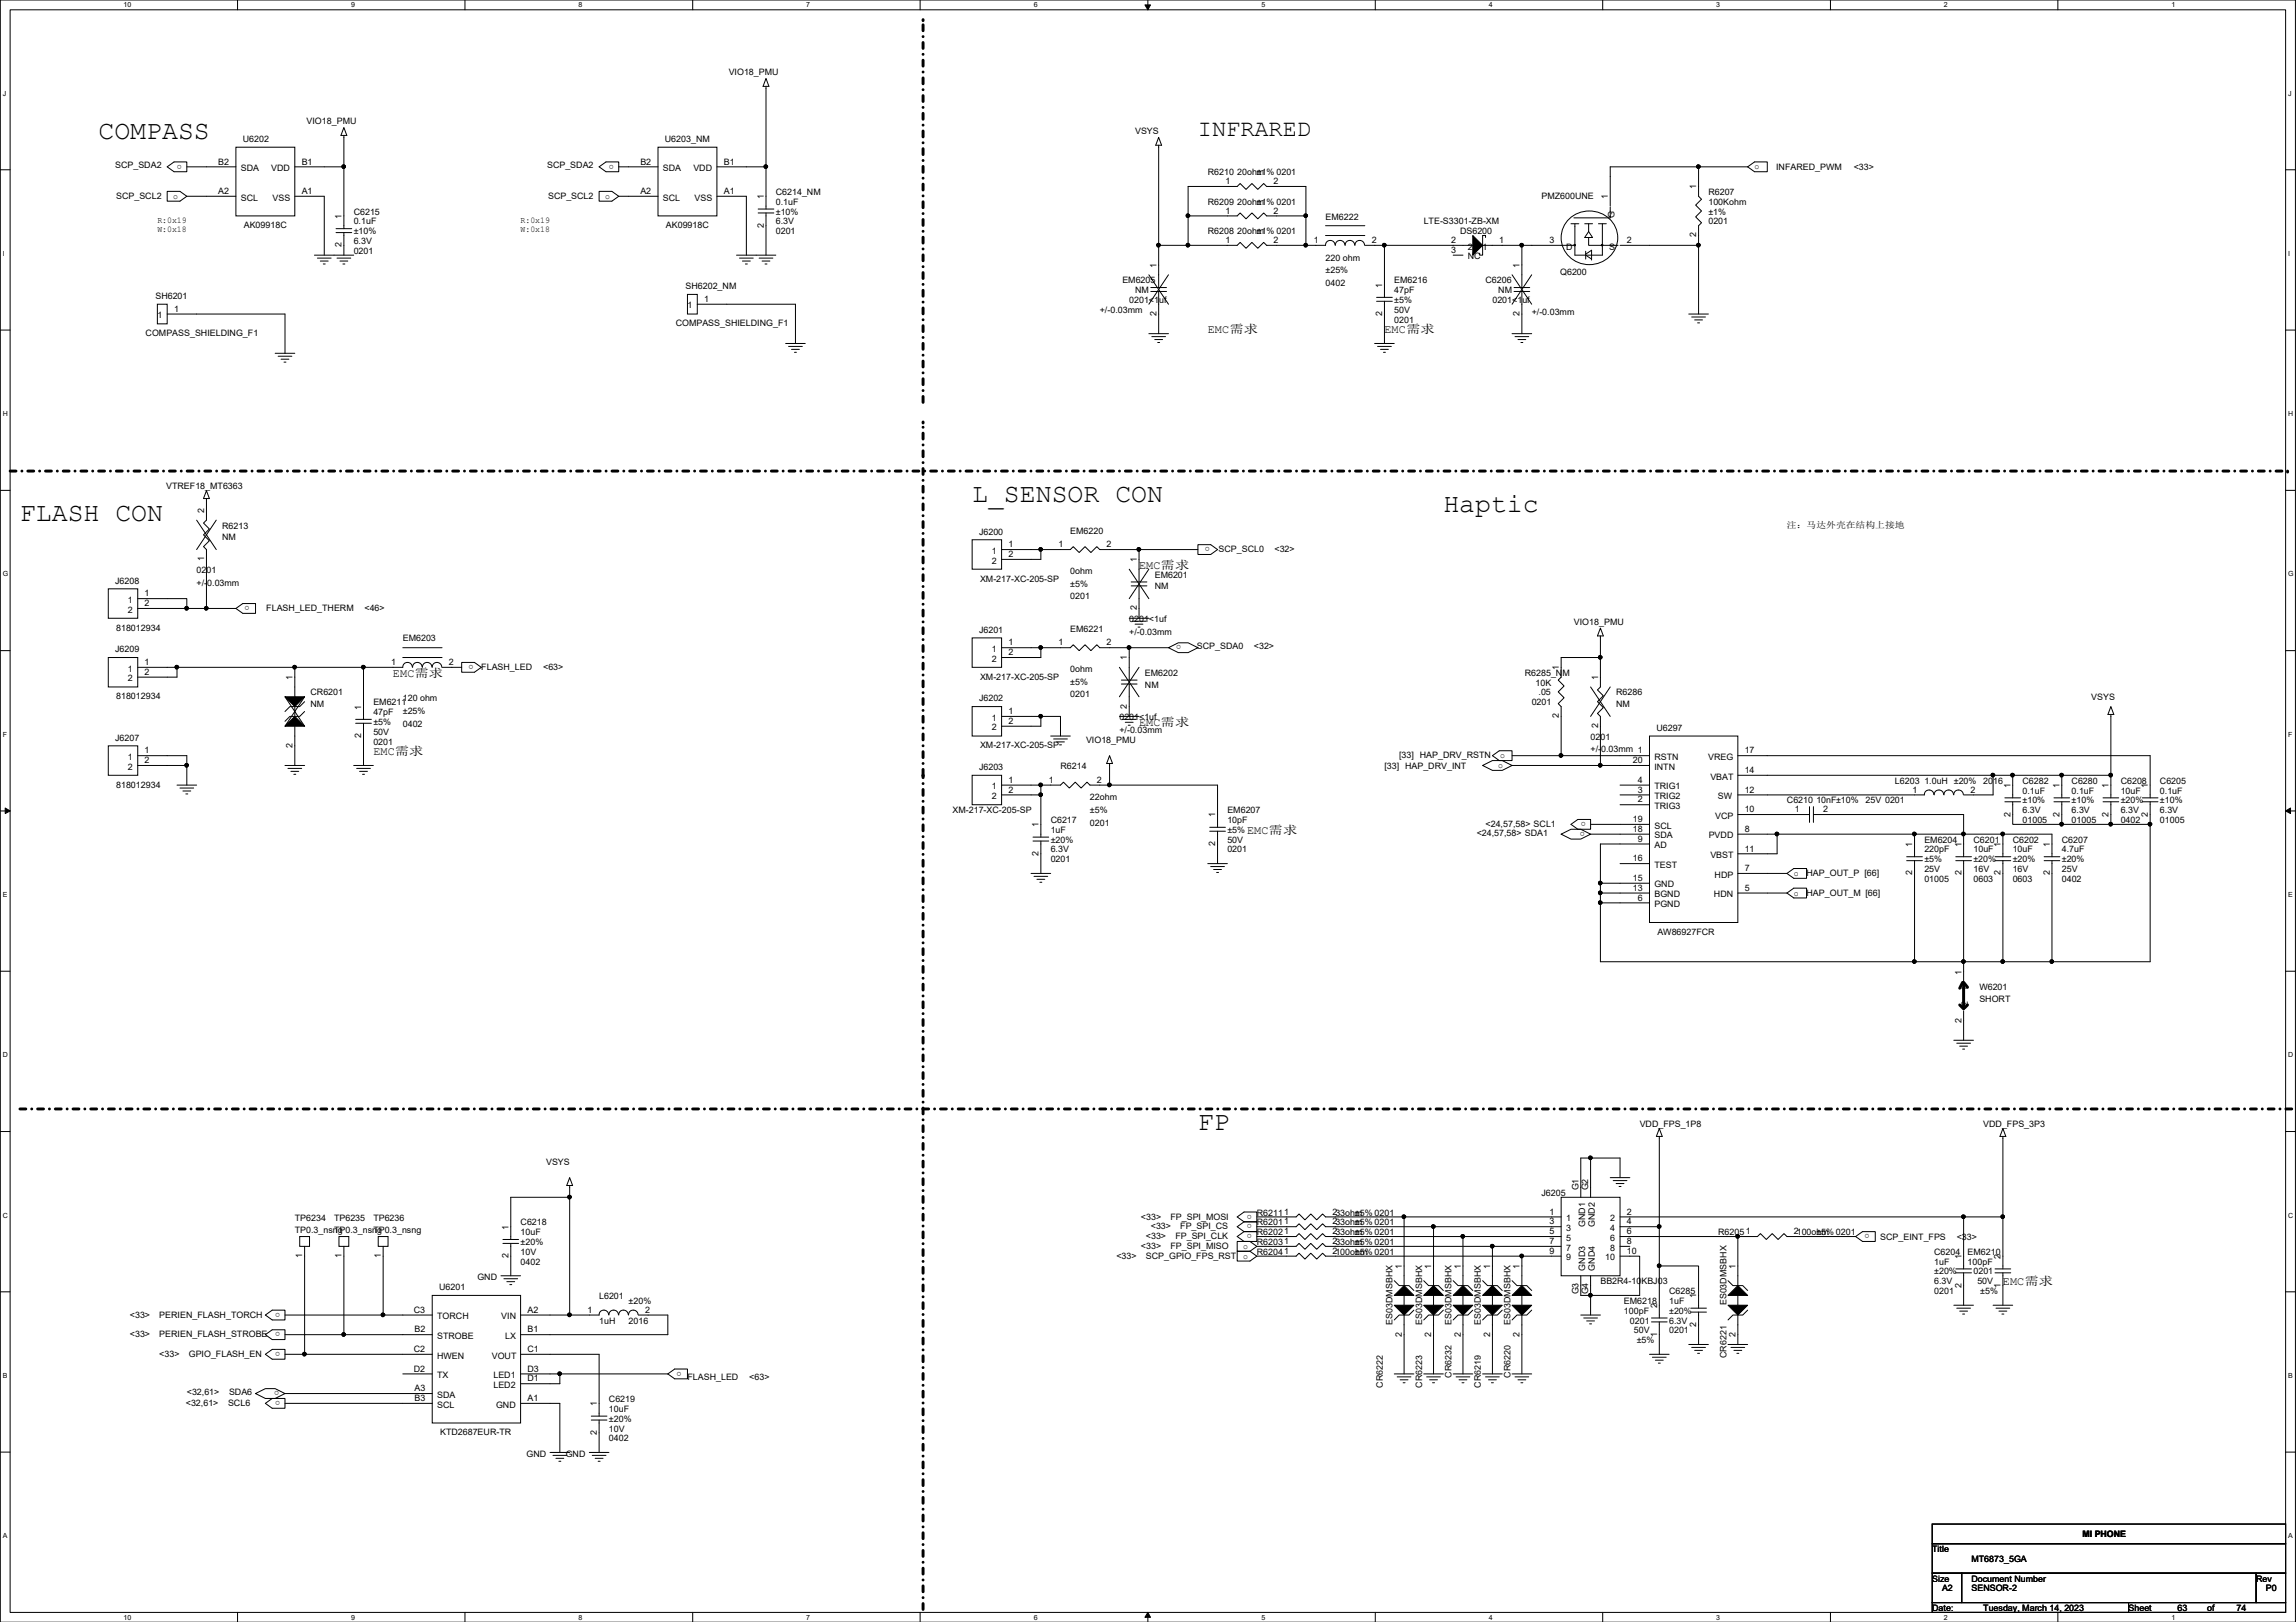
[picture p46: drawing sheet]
<svg xmlns="http://www.w3.org/2000/svg" width="297mm" height="210mm" viewBox="0 0 297 210" stroke-linecap="round" stroke-linejoin="round" font-family="sans-serif">
<defs><g id="words">
<g font-size="3.4">
<text x="12.7" y="17.9">COMPASS</text>
<text x="125.8" y="64.9">L_SENSOR CON</text>
<text x="2.6" y="67.5">FLASH CON</text>
<text x="186.7" y="66.2">Haptic</text>
<text x="155" y="146.2">FP</text>
</g>
<text font-size="3" x="155" y="17.7">INFRARED</text>
<g font-size="1.5">
<text x="156.2" y="43.1">EMC需需</text>
<text x="179.1" y="43.1">EMC需需</text>
<text x="147.4" y="73.6">EMC需需</text>
<text x="50.8" y="87.6">EMC需需</text>
<text x="147.4" y="93.9">EMC需需</text>
<text x="48.3" y="97.7">EMC需需</text>
<text x="161.3" y="107.9">EMC需需</text>
<text x="259.1" y="166.3">EMC需需</text>
</g>
<g font-size="1.1">
<text x="94.3" y="9.7">VIO18_PMU</text>
<text x="39.7" y="16.1">VIO18_PMU</text>
<text x="146.9" y="17.4">VSYS</text>
<text x="14.9" y="21.8">SCP_SDA2</text>
<text x="23.5" y="21.3" transform="rotate(180 23.5 21.3)">o</text>
<text x="28.2" y="21.3">B2</text>
<text x="31.2" y="22.1">SDA</text>
<text x="31.4" y="18.4">U6202</text>
<text x="35.1" y="22.1">VDD</text>
<text x="39" y="21.3">B1</text>
<text x="70.8" y="21.8">SCP_SDA2</text>
<text x="79.4" y="21.3" transform="rotate(180 79.4 21.3)">o</text>
<text x="82.8" y="21.3">B2</text>
<text x="85.8" y="22.1">SDA</text>
<text x="86" y="18.4">U6203_NM</text>
<text x="89.7" y="22.1">VDD</text>
<text x="93.6" y="21.3">B1</text>
<text x="156.2" y="22.7">R6210 20ohm</text>
<text x="158.5" y="23.8">1</text>
<text x="162.6" y="22.7">±1% 0201</text>
<text x="164.8" y="23.8">2</text>
<text x="227" y="21.9">o</text>
<text x="229.8" y="22.1">INFARED_PWM</text>
<text x="239.8" y="22.1">&lt;33&gt;</text>
<text x="15" y="25.7">SCP_SCL2</text>
<text x="20.4" y="28.9">R:0x19</text>
<text x="22.4" y="25.7">o</text>
<text x="28.2" y="25.1">A2</text>
<text x="31.2" y="26">SCL</text>
<text x="31.5" y="29.5">AK09918C</text>
<text x="35.3" y="26">VSS</text>
<text x="39" y="25.1">A1</text>
<text x="44.2" y="28.3" transform="rotate(-90 44.2 28.3)">1</text>
<text x="45.8" y="27.8">C6215</text>
<text x="45.8" y="29">0.1uF</text>
<text x="67.3" y="28.9">R:0x19</text>
<text x="70.9" y="25.7">SCP_SCL2</text>
<text x="78.3" y="25.7">o</text>
<text x="82.8" y="25.1">A2</text>
<text x="85.8" y="26">SCL</text>
<text x="86.1" y="29.5">AK09918C</text>
<text x="89.9" y="26">VSS</text>
<text x="93.6" y="25.1">A1</text>
<text x="98.8" y="29.5" transform="rotate(-90 98.8 29.5)">2</text>
<text x="98.8" y="25.8" transform="rotate(-90 98.8 25.8)">1</text>
<text x="100.4" y="25.2">C6214_NM</text>
<text x="100.4" y="26.5">0.1uF</text>
<text x="100.4" y="29">6.3V</text>
<text x="100.4" y="27.8">±10%</text>
<text x="156.2" y="26.5">R6209 20ohm</text>
<text x="158.5" y="27.6">1</text>
<text x="162.6" y="26.5">±1% 0201</text>
<text x="164.8" y="27.6">2</text>
<text x="171.5" y="28.4">EM6222</text>
<text x="184.2" y="29">LTE-S3301-ZB-XM</text>
<text x="199.4" y="25.7">PMZ600UNE</text>
<text x="208" y="25.8" transform="rotate(-90 208 25.8)">1</text>
<text x="208.9" y="28.2" transform="rotate(-90 208.9 28.2)">G</text>
<text x="219.5" y="24.5" transform="rotate(-90 219.5 24.5)">1</text>
<text x="221" y="25.2">R6207</text>
<text x="221" y="26.5">100Kohm</text>
<text x="221" y="27.8">±1%</text>
<text x="221" y="29">0201</text>
<text x="20.4" y="30.1">W:0x18</text>
<text x="44.2" y="32" transform="rotate(-90 44.2 32)">2</text>
<text x="45.8" y="32.9">0201</text>
<text x="45.8" y="31.6">6.3V</text>
<text x="45.8" y="30.3">±10%</text>
<text x="67.3" y="30.1">W:0x18</text>
<text x="100.4" y="30.3">0201</text>
<text x="149.6" y="34.7" transform="rotate(-90 149.6 34.7)">1</text>
<text x="156.2" y="30.3">R6208 20ohm</text>
<text x="158.5" y="31.5">1</text>
<text x="162.6" y="30.3">±1% 0201</text>
<text x="164.8" y="31.5">2</text>
<text x="170" y="31.5">1</text>
<text x="171.5" y="33.7">220 ohm</text>
<text x="171.5" y="35.4">±25%</text>
<text x="177.5" y="31.5">2</text>
<text x="187.7" y="31.5">2</text>
<text x="187.7" y="32.7">3</text>
<text x="188.9" y="30.3">DS6200</text>
<text x="189.9" y="32.3">2</text>
<text x="189.9" y="33.6">NC</text>
<text x="191.8" y="32.3">1</text>
<text x="194" y="31.5">1</text>
<text x="196.6" y="34.7" transform="rotate(-90 196.6 34.7)">1</text>
<text x="200.4" y="31.5">3</text>
<text x="201.8" y="35.6">Q6200</text>
<text x="202.6" y="32.3">D</text>
<text x="208.2" y="32.3">S</text>
<text x="210.5" y="31.5">2</text>
<text x="219.5" y="30.7" transform="rotate(-90 219.5 30.7)">2</text>
<text x="20.1" y="38.7">SH6201</text>
<text x="20.4" y="41.2">1</text>
<text x="22.5" y="40.3">1</text>
<text x="88.7" y="37.4">SH6202_NM</text>
<text x="88.9" y="39.9">1</text>
<text x="91.1" y="39.1">1</text>
<text x="142.3" y="40.5">+/-0.03mm</text>
<text x="145.2" y="36.7">EM6205</text>
<text x="146.1" y="39.2">0201&lt;1uf</text>
<text x="146.9" y="37.9">NM</text>
<text x="149.6" y="40.9" transform="rotate(-90 149.6 40.9)">2</text>
<text x="171.5" y="37">0402</text>
<text x="178.8" y="40.9" transform="rotate(-90 178.8 40.9)">2</text>
<text x="178.8" y="37.2" transform="rotate(-90 178.8 37.2)">1</text>
<text x="180.4" y="36.7">EM6216</text>
<text x="180.4" y="37.9">47pF</text>
<text x="180.4" y="41.7">0201</text>
<text x="180.4" y="40.5">50V</text>
<text x="180.4" y="39.2">±5%</text>
<text x="192.2" y="36.7">C6206</text>
<text x="193.1" y="39.2">0201&lt;1uf</text>
<text x="193.8" y="37.9">NM</text>
<text x="196.6" y="40.9" transform="rotate(-90 196.6 40.9)">2</text>
<text x="198.2" y="40.7">+/-0.03mm</text>
<text x="18.8" y="43.5">COMPASS_SHIELDING_F1</text>
<text x="87.4" y="42.2">COMPASS_SHIELDING_F1</text>
<text x="21.5" y="63.3">VTREF18_MT6363</text>
<text x="26.4" y="66.4" transform="rotate(-90 26.4 66.4)">2</text>
<text x="28.7" y="68.4">R6213</text>
<text x="28.7" y="69.9">NM</text>
<text x="126.7" y="69.2">J6200</text>
<text x="128.3" y="71.7">1</text>
<text x="130.5" y="70.8">1</text>
<text x="136.9" y="70.8">1</text>
<text x="138.5" y="69">EM6220</text>
<text x="143.2" y="70.8">2</text>
<text x="156.5" y="70.8" transform="rotate(180 156.5 70.8)">o</text>
<text x="157.6" y="71.5">SCP_SCL0</text>
<text x="164.9" y="71.5">&lt;32&gt;</text>
<text x="231.2" y="68.3">注：马马马马马马马马马马</text>
<text x="14.9" y="75.5">J6208</text>
<text x="18.7" y="77.2">1</text>
<text x="25.4" y="74.1">0201</text>
<text x="25.4" y="75.8">+/-0.03mm</text>
<text x="26.4" y="72.6" transform="rotate(-90 26.4 72.6)">1</text>
<text x="126.8" y="75.3">XM-217-XC-205-SP</text>
<text x="128.3" y="72.9">2</text>
<text x="130.5" y="72.1">2</text>
<text x="138.5" y="74.3">0ohm</text>
<text x="138.5" y="75.9">±5%</text>
<text x="138.5" y="77.6">0201</text>
<text x="147.1" y="72.8" transform="rotate(-90 147.1 72.8)">1</text>
<text x="149.4" y="74.8">EM6201</text>
<text x="149.4" y="76.3">NM</text>
<text x="15" y="81.6">818012934</text>
<text x="16.5" y="78">1</text>
<text x="16.5" y="79.3">2</text>
<text x="18.7" y="78.4">2</text>
<text x="32.3" y="78.4" transform="rotate(180 32.3 78.4)">o</text>
<text x="34.5" y="79.1">FLASH_LED_THERM</text>
<text x="47.2" y="79.1">&lt;46&gt;</text>
<text x="52.1" y="83">EM6203</text>
<text x="126.7" y="81.9">J6201</text>
<text x="130.5" y="83.5">1</text>
<text x="136.9" y="83.5">1</text>
<text x="138.5" y="81.7">EM6221</text>
<text x="143.2" y="83.5">2</text>
<text x="146.1" y="80.5">0201&lt;1uf</text>
<text x="146.1" y="82.1">+/-0.03mm</text>
<text x="147.1" y="79" transform="rotate(-90 147.1 79)">2</text>
<text x="152.8" y="83.5" transform="rotate(180 152.8 83.5)">o</text>
<text x="203.6" y="80.9">VIO18_PMU</text>
<text x="14.9" y="84.4">J6209</text>
<text x="16.5" y="86.9">1</text>
<text x="16.5" y="88.2">2</text>
<text x="18.7" y="86.1">1</text>
<text x="18.7" y="87.3">2</text>
<text x="37.8" y="88" transform="rotate(-90 37.8 88)">1</text>
<text x="50.6" y="86.1">1</text>
<text x="58.1" y="86.1">2</text>
<text x="61.3" y="86.1" transform="rotate(180 61.3 86.1)">o</text>
<text x="62.3" y="86.7">FLASH_LED</text>
<text x="70.3" y="86.7">&lt;63&gt;</text>
<text x="126.8" y="88">XM-217-XC-205-SP</text>
<text x="128.3" y="84.4">1</text>
<text x="128.3" y="85.6">2</text>
<text x="130.5" y="84.8">2</text>
<text x="138.5" y="87">0ohm</text>
<text x="138.5" y="88.6">±5%</text>
<text x="145.8" y="85.5" transform="rotate(-90 145.8 85.5)">1</text>
<text x="148.1" y="87.5">EM6202</text>
<text x="148.1" y="89">NM</text>
<text x="154.9" y="84">SCP_SDA0</text>
<text x="162.2" y="84">&lt;32&gt;</text>
<text x="197.3" y="87.5">R6285_NM</text>
<text x="198.7" y="88.7">10K</text>
<text x="201.7" y="86.7" transform="rotate(-90 201.7 86.7)">1</text>
<text x="206.8" y="88" transform="rotate(-90 206.8 88)">1</text>
<text x="14.9" y="95.8">J6207</text>
<text x="15" y="90.5">818012934</text>
<text x="40.2" y="90">CR6201</text>
<text x="40.2" y="91.5">NM</text>
<text x="46.7" y="95.5" transform="rotate(-90 46.7 95.5)">2</text>
<text x="46.7" y="91.8" transform="rotate(-90 46.7 91.8)">1</text>
<text x="48.3" y="91.3">EM6211</text>
<text x="48.3" y="92.5">47pF</text>
<text x="48.3" y="95.1">50V</text>
<text x="48.3" y="93.8">±5%</text>
<text x="52.1" y="90.8">120 ohm</text>
<text x="52.1" y="92.4">±25%</text>
<text x="52.1" y="94.1">0402</text>
<text x="126.7" y="90.8">J6202</text>
<text x="128.3" y="93.3">1</text>
<text x="128.3" y="94.5">2</text>
<text x="130.5" y="92.4">1</text>
<text x="130.5" y="93.7">2</text>
<text x="138.5" y="90.3">0201</text>
<text x="144.8" y="93.2">0201&lt;1uf</text>
<text x="144.8" y="94.8">+/-0.03mm</text>
<text x="145.8" y="91.7" transform="rotate(-90 145.8 91.7)">2</text>
<text x="198.2" y="91.3">0201</text>
<text x="199" y="90">.05</text>
<text x="201.7" y="93" transform="rotate(-90 201.7 93)">2</text>
<text x="205.8" y="95.7">0201</text>
<text x="206.8" y="94.2" transform="rotate(-90 206.8 94.2)">2</text>
<text x="209.1" y="90">R6286</text>
<text x="209.1" y="91.5">NM</text>
<text x="214.3" y="94.6">U6297</text>
<text x="270.5" y="90.6">VSYS</text>
<text x="15" y="101.9">818012934</text>
<text x="16.5" y="98.3">1</text>
<text x="16.5" y="99.6">2</text>
<text x="18.7" y="97.5">1</text>
<text x="18.7" y="98.8">2</text>
<text x="37.8" y="96.8" transform="rotate(-90 37.8 96.8)">2</text>
<text x="48.3" y="96.4">0201</text>
<text x="126.7" y="99.7">J6203</text>
<text x="126.8" y="96.9">XM-217-XC-205-SP</text>
<text x="130.5" y="101.3">1</text>
<text x="135.7" y="101.3">1</text>
<text x="137.2" y="99.5">R6214</text>
<text x="140.5" y="96.1">VIO18_PMU</text>
<text x="141.9" y="101.3">2</text>
<text x="179.1" y="99.5">[33] HAP_DRV_INT</text>
<text x="181" y="98.1">[33] HAP_DRV_RSTN</text>
<text x="193.8" y="99.4">o</text>
<text x="194.1" y="98.1">o</text>
<text x="205.8" y="97.4">+/-0.03mm 1</text>
<text x="211.2" y="98.8">20</text>
<text x="211.9" y="101.3">4</text>
<text x="214" y="98.3">RSTN</text>
<text x="214" y="99.6">INTN</text>
<text x="221" y="98.3">VREG</text>
<text x="221.3" y="100.9">VBAT</text>
<text x="225.7" y="97.5">17</text>
<text x="225.7" y="100">14</text>
<text x="245.1" y="101.4">L6203 1.0uH ±20%</text>
<text x="256.6" y="101.4">2016</text>
<text x="260.1" y="102" transform="rotate(-90 260.1 102)">1</text>
<text x="261.7" y="101.4">C6282</text>
<text x="266.4" y="102" transform="rotate(-90 266.4 102)">1</text>
<text x="268" y="101.4">C6280</text>
<text x="272.8" y="102" transform="rotate(-90 272.8 102)">1</text>
<text x="274.4" y="101.4">C6208</text>
<text x="277.9" y="102" transform="rotate(-90 277.9 102)">1</text>
<text x="279.4" y="101.4">C6205</text>
<text x="123.2" y="105.2">XM-217-XC-205-SP</text>
<text x="128.3" y="102.2">1</text>
<text x="128.3" y="103.4">2</text>
<text x="130.5" y="102.6">2</text>
<text x="134.4" y="107.1" transform="rotate(-90 134.4 107.1)">1</text>
<text x="135.9" y="106.5">C6217</text>
<text x="135.9" y="107.8">1uF</text>
<text x="141" y="103.6">22ohm</text>
<text x="141" y="105.2">±5%</text>
<text x="141" y="106.9">0201</text>
<text x="157.2" y="105.8" transform="rotate(-90 157.2 105.8)">1</text>
<text x="158.8" y="105.2">EM6207</text>
<text x="158.8" y="106.5">10pF</text>
<text x="158.8" y="107.8">±5%</text>
<text x="192.2" y="107">&lt;24,57,58&gt; SCL1</text>
<text x="205" y="107.7" transform="rotate(180 205 107.7)">o</text>
<text x="205.1" y="106.4" transform="rotate(180 205.1 106.4)">o</text>
<text x="211.2" y="106.4">19</text>
<text x="211.2" y="107.7">18</text>
<text x="211.9" y="102.6">3</text>
<text x="211.9" y="103.8">2</text>
<text x="214" y="102.2">TRIG1</text>
<text x="214" y="103.4">TRIG2</text>
<text x="214" y="104.7">TRIG3</text>
<text x="214" y="107.2">SCL</text>
<text x="221.9" y="106">VCP</text>
<text x="222.2" y="103.4">SW</text>
<text x="225.7" y="105.1">10</text>
<text x="225.7" y="102.6">12</text>
<text x="225.7" y="107.7">8</text>
<text x="231.2" y="104">C6210 10nF±10%</text>
<text x="232.2" y="105.1">1</text>
<text x="235.9" y="105.1">2</text>
<text x="241.3" y="104">25V 0201</text>
<text x="247.4" y="102.6">1</text>
<text x="254.9" y="102.6">2</text>
<text x="260.1" y="105.7" transform="rotate(-90 260.1 105.7)">2</text>
<text x="261.7" y="102.7">0.1uF</text>
<text x="261.7" y="106.5">01005</text>
<text x="261.7" y="105.2">6.3V</text>
<text x="261.7" y="104">±10%</text>
<text x="266.4" y="105.7" transform="rotate(-90 266.4 105.7)">2</text>
<text x="268" y="102.7">0.1uF</text>
<text x="268" y="106.5">01005</text>
<text x="268" y="105.2">6.3V</text>
<text x="268" y="104">±10%</text>
<text x="272.8" y="105.7" transform="rotate(-90 272.8 105.7)">2</text>
<text x="274.4" y="102.7">10uF</text>
<text x="274.4" y="106.5">0402</text>
<text x="274.4" y="105.2">6.3V</text>
<text x="274.4" y="104">±20%</text>
<text x="277.9" y="105.7" transform="rotate(-90 277.9 105.7)">2</text>
<text x="279.4" y="102.7">0.1uF</text>
<text x="279.4" y="106.5">01005</text>
<text x="279.4" y="105.2">6.3V</text>
<text x="279.4" y="104">±10%</text>
<text x="134.4" y="110.7" transform="rotate(-90 134.4 110.7)">2</text>
<text x="135.9" y="111.6">0201</text>
<text x="135.9" y="110.3">6.3V</text>
<text x="135.9" y="109.1">±20%</text>
<text x="157.2" y="109.5" transform="rotate(-90 157.2 109.5)">2</text>
<text x="158.8" y="110.3">0201</text>
<text x="158.8" y="109.1">50V</text>
<text x="191" y="108.2">&lt;24,57,58&gt; SDA1</text>
<text x="211.2" y="111.5">16</text>
<text x="211.9" y="108.9">9</text>
<text x="214" y="108.5">SDA</text>
<text x="214" y="109.8">AD</text>
<text x="214" y="112.3">TEST</text>
<text x="221.1" y="108.5">PVDD</text>
<text x="221.3" y="111">VBST</text>
<text x="221.8" y="113.6">HDP</text>
<text x="225.7" y="110.2">11</text>
<text x="225.7" y="112.7">7</text>
<text x="232.1" y="113.4">o</text>
<text x="233.7" y="113.4">HAP_OUT_P [66]</text>
<text x="247.4" y="113.3" transform="rotate(-90 247.4 113.3)">2</text>
<text x="247.4" y="109.6" transform="rotate(-90 247.4 109.6)">1</text>
<text x="249" y="109.1">EM6204</text>
<text x="249" y="110.3">220pF</text>
<text x="249" y="112.9">25V</text>
<text x="249" y="111.6">±5%</text>
<text x="253.7" y="113.3" transform="rotate(-90 253.7 113.3)">2</text>
<text x="253.7" y="109.6" transform="rotate(-90 253.7 109.6)">1</text>
<text x="255.3" y="109.1">C6201</text>
<text x="255.3" y="110.3">10uF</text>
<text x="255.3" y="112.9">16V</text>
<text x="255.3" y="111.6">±20%</text>
<text x="258.8" y="113.3" transform="rotate(-90 258.8 113.3)">2</text>
<text x="258.8" y="109.6" transform="rotate(-90 258.8 109.6)">1</text>
<text x="260.4" y="109.1">C6202</text>
<text x="260.4" y="110.3">10uF</text>
<text x="260.4" y="112.9">16V</text>
<text x="260.4" y="111.6">±20%</text>
<text x="265.2" y="113.3" transform="rotate(-90 265.2 113.3)">2</text>
<text x="265.2" y="109.6" transform="rotate(-90 265.2 109.6)">1</text>
<text x="266.7" y="109.1">C6207</text>
<text x="266.7" y="110.3">4.7uF</text>
<text x="266.7" y="112.9">25V</text>
<text x="266.7" y="111.6">±20%</text>
<text x="211.2" y="114">15</text>
<text x="211.2" y="115.3">13</text>
<text x="211.9" y="116.5">6</text>
<text x="214" y="114.9">GND</text>
<text x="214" y="116.1">BGND</text>
<text x="214" y="117.4">PGND</text>
<text x="221.7" y="116.1">HDN</text>
<text x="225.7" y="115.3">5</text>
<text x="232.1" y="115.9">o</text>
<text x="233.7" y="115.9">HAP_OUT_M [66]</text>
<text x="249" y="114.1">01005</text>
<text x="255.3" y="114.1">0603</text>
<text x="260.4" y="114.1">0603</text>
<text x="266.7" y="114.1">0402</text>
<text x="214.4" y="121">AW86927FCR</text>
<text x="253.7" y="126.1" transform="rotate(-90 253.7 126.1)">1</text>
<text x="254.6" y="130.2" transform="rotate(-90 254.6 130.2)">2</text>
<text x="254.6" y="128.3" transform="rotate(-90 254.6 128.3)">1</text>
<text x="256.1" y="128.1">W6201</text>
<text x="256.1" y="129.6">SHORT</text>
<text x="253.7" y="132.3" transform="rotate(-90 253.7 132.3)">2</text>
<text x="212.1" y="145.9">VDD_FPS_1P8</text>
<text x="256.6" y="145.9">VDD_FPS_3P3</text>
<text x="70.7" y="150.7">VSYS</text>
<text x="199.4" y="154.8">J6205</text>
<text x="204.2" y="154.1" transform="rotate(-90 204.2 154.1)">G1</text>
<text x="205.5" y="154.1" transform="rotate(-90 205.5 154.1)">G2</text>
<text x="38.1" y="158.1">TP6234</text>
<text x="38.1" y="159.6">TP0.3_nsng</text>
<text x="43.2" y="158.1">TP6235</text>
<text x="43.2" y="159.6">TP0.3_nsng</text>
<text x="48.3" y="158.1">TP6236</text>
<text x="48.3" y="159.6">TP0.3_nsng</text>
<text x="65.8" y="159.1" transform="rotate(-90 65.8 159.1)">1</text>
<text x="67.3" y="158.6">C6218</text>
<text x="67.3" y="159.9">10uF</text>
<text x="67.3" y="161.1">±20%</text>
<text x="147.6" y="157.8">&lt;33&gt;</text>
<text x="147.6" y="161.6">&lt;33&gt;</text>
<text x="148.2" y="160.4">&lt;33&gt;</text>
<text x="148.9" y="159.1">&lt;33&gt;</text>
<text x="151.4" y="157.8">FP_SPI_MOSI</text>
<text x="151.4" y="161.6">FP_SPI_MISO</text>
<text x="152.1" y="160.4">FP_SPI_CLK</text>
<text x="152.7" y="159.1">FP_SPI_CS</text>
<text x="160.8" y="161.6">o</text>
<text x="162" y="157.2" transform="rotate(180 162 157.2)">o</text>
<text x="162" y="158.5" transform="rotate(180 162 158.5)">o</text>
<text x="162" y="159.7" transform="rotate(180 162 159.7)">o</text>
<text x="162.6" y="159.9">R62021</text>
<text x="162.6" y="157.3">R62111</text>
<text x="162.6" y="158.6">R62011</text>
<text x="162.6" y="161.1">R62031</text>
<text x="172.4" y="159.7">233ohm</text>
<text x="172.4" y="157.2">233ohm</text>
<text x="172.4" y="158.5">233ohm</text>
<text x="172.4" y="161">233ohm</text>
<text x="175.3" y="159.9">±5% 0201</text>
<text x="175.3" y="157.3">±5% 0201</text>
<text x="175.3" y="158.6">±5% 0201</text>
<text x="175.3" y="161.1">±5% 0201</text>
<text x="200.4" y="157.2">1</text>
<text x="200.4" y="158.5">3</text>
<text x="200.4" y="159.7">5</text>
<text x="200.4" y="161">7</text>
<text x="202.6" y="158">1</text>
<text x="202.6" y="159.3">3</text>
<text x="202.6" y="160.6">5</text>
<text x="202.6" y="161.8">7</text>
<text x="205.1" y="158.8" transform="rotate(-90 205.1 158.8)">GND1</text>
<text x="206.3" y="158.8" transform="rotate(-90 206.3 158.8)">GND2</text>
<text x="208.3" y="158">2</text>
<text x="208.3" y="159.3">4</text>
<text x="208.3" y="160.6">6</text>
<text x="208.3" y="161.8">8</text>
<text x="210.5" y="157.2">2</text>
<text x="210.5" y="158.5">4</text>
<text x="210.5" y="159.7">6</text>
<text x="210.5" y="161">8</text>
<text x="222.3" y="159.9">R62051</text>
<text x="232.1" y="159.7">2100ohm</text>
<text x="235" y="159.9">±5% 0201</text>
<text x="241.8" y="159.7" transform="rotate(180 241.8 159.7)">o</text>
<text x="243.2" y="160.5">SCP_EINT_FPS</text>
<text x="253.1" y="160.5">&lt;33&gt;</text>
<text x="39.1" y="162.8" transform="rotate(-90 39.1 162.8)">1</text>
<text x="44.2" y="162.8" transform="rotate(-90 44.2 162.8)">1</text>
<text x="49.3" y="162.8" transform="rotate(-90 49.3 162.8)">1</text>
<text x="56.8" y="167">U6201</text>
<text x="61.8" y="165.7">GND</text>
<text x="65.8" y="162.8" transform="rotate(-90 65.8 162.8)">2</text>
<text x="67.3" y="163.7">0402</text>
<text x="67.3" y="162.4">10V</text>
<text x="144.4" y="162.9">&lt;33&gt;</text>
<text x="148.2" y="162.9">SCP_GPIO_FPS_RST</text>
<text x="160.8" y="162.9">o</text>
<text x="162.6" y="162.4">R62041</text>
<text x="172.4" y="162.3">2100ohm</text>
<text x="175.3" y="162.4">±5% 0201</text>
<text x="181.4" y="164.2" transform="rotate(-90 181.4 164.2)">1</text>
<text x="185.2" y="164.2" transform="rotate(-90 185.2 164.2)">1</text>
<text x="189" y="164.2" transform="rotate(-90 189 164.2)">1</text>
<text x="192.8" y="164.2" transform="rotate(-90 192.8 164.2)">1</text>
<text x="196.6" y="164.2" transform="rotate(-90 196.6 164.2)">1</text>
<text x="200.4" y="162.3">9</text>
<text x="202.6" y="163.1">9</text>
<text x="204.2" y="167.5" transform="rotate(-90 204.2 167.5)">G3</text>
<text x="205.1" y="164.5" transform="rotate(-90 205.1 164.5)">GND3</text>
<text x="205.5" y="167.5" transform="rotate(-90 205.5 167.5)">G4</text>
<text x="206.3" y="164.5" transform="rotate(-90 206.3 164.5)">GND4</text>
<text x="207" y="166.2">BB2R4-10KBJ03</text>
<text x="207.7" y="163.1">10</text>
<text x="210.5" y="162.3">10</text>
<text x="215.9" y="167.5">C6285</text>
<text x="224.5" y="164.2" transform="rotate(-90 224.5 164.2)">1</text>
<text x="250.2" y="162.4">C6204</text>
<text x="250.2" y="163.7">1uF</text>
<text x="250.2" y="167.5">0201</text>
<text x="250.2" y="166.2">6.3V</text>
<text x="250.2" y="164.9">±20%</text>
<text x="253.7" y="166.6" transform="rotate(-90 253.7 166.6)">2</text>
<text x="253.7" y="162.9" transform="rotate(-90 253.7 162.9)">1</text>
<text x="254.5" y="162.4">EM6210</text>
<text x="254.5" y="163.7">100pF</text>
<text x="255.3" y="164.9">0201</text>
<text x="255.8" y="166.2">50V</text>
<text x="256.2" y="167.5">±5%</text>
<text x="258.8" y="166.6" transform="rotate(-90 258.8 166.6)">1</text>
<text x="258.8" y="162.9" transform="rotate(-90 258.8 162.9)">2</text>
<text x="16.8" y="170.5">&lt;33&gt;</text>
<text x="16.8" y="173.1">&lt;33&gt;</text>
<text x="20.6" y="170.5">PERIEN_FLASH_TORCH</text>
<text x="20.6" y="173.1">PERIEN_FLASH_STROBE</text>
<text x="36.2" y="169.9" transform="rotate(180 36.2 169.9)">o</text>
<text x="36.2" y="172.4" transform="rotate(180 36.2 172.4)">o</text>
<text x="53.5" y="169.9">C3</text>
<text x="53.6" y="172.4">B2</text>
<text x="56.6" y="173.3">STROBE</text>
<text x="56.6" y="170.7">TORCH</text>
<text x="64.9" y="170.7">VIN</text>
<text x="65.4" y="173.3">LX</text>
<text x="68.2" y="169.9">A2</text>
<text x="68.2" y="172.4">B1</text>
<text x="76" y="169.9">1</text>
<text x="77.5" y="168.1">L6201</text>
<text x="77.5" y="171.3">1uH</text>
<text x="81.3" y="168.7">±20%</text>
<text x="81.3" y="171.3">2016</text>
<text x="83.5" y="169.9">2</text>
<text x="180.2" y="171.5" transform="rotate(-90 180.2 171.5)">ES03DMSBHX</text>
<text x="181.4" y="173" transform="rotate(-90 181.4 173)">2</text>
<text x="184" y="171.5" transform="rotate(-90 184 171.5)">ES03DMSBHX</text>
<text x="185.2" y="173" transform="rotate(-90 185.2 173)">2</text>
<text x="187.8" y="171.5" transform="rotate(-90 187.8 171.5)">ES03DMSBHX</text>
<text x="189" y="173" transform="rotate(-90 189 173)">2</text>
<text x="191.6" y="171.5" transform="rotate(-90 191.6 171.5)">ES03DMSBHX</text>
<text x="192.8" y="173" transform="rotate(-90 192.8 173)">2</text>
<text x="195.4" y="171.5" transform="rotate(-90 195.4 171.5)">ES03DMSBHX</text>
<text x="196.6" y="173" transform="rotate(-90 196.6 173)">2</text>
<text x="210.1" y="168.7">EM6218</text>
<text x="210.1" y="170">100pF</text>
<text x="210.9" y="171.3">0201</text>
<text x="211.4" y="172.6">50V</text>
<text x="211.7" y="173.8">±5%</text>
<text x="214.4" y="173" transform="rotate(-90 214.4 173)">1</text>
<text x="214.4" y="169.3" transform="rotate(-90 214.4 169.3)">2</text>
<text x="215.9" y="168.7">1uF</text>
<text x="215.9" y="172.6">0201</text>
<text x="215.9" y="171.3">6.3V</text>
<text x="215.9" y="170">±20%</text>
<text x="219.5" y="171.7" transform="rotate(-90 219.5 171.7)">2</text>
<text x="219.5" y="168" transform="rotate(-90 219.5 168)">1</text>
<text x="223.3" y="168.9" transform="rotate(-90 223.3 168.9)">ES03DMSBHX</text>
<text x="224.5" y="173" transform="rotate(-90 224.5 173)">2</text>
<text x="20.6" y="175.6">&lt;33&gt;</text>
<text x="24.4" y="175.6">GPIO_FLASH_EN</text>
<text x="36.2" y="175" transform="rotate(180 36.2 175)">o</text>
<text x="53.5" y="175">C2</text>
<text x="53.5" y="177.5">D2</text>
<text x="56.6" y="175.8">HWEN</text>
<text x="56.6" y="178.4">TX</text>
<text x="63.6" y="175.8">VOUT</text>
<text x="63.8" y="179.6">LED2</text>
<text x="63.8" y="178.4">LED1</text>
<text x="68.2" y="175">C1</text>
<text x="68.2" y="178.8">D1</text>
<text x="68.2" y="177.5">D3</text>
<text x="88.2" y="177.5" transform="rotate(180 88.2 177.5)">o</text>
<text x="88.9" y="178.6">FLASH_LED</text>
<text x="96.9" y="178.6">&lt;63&gt;</text>
<text x="178.9" y="179.6" transform="rotate(-90 178.9 179.6)">CR6222</text>
<text x="184" y="179.6" transform="rotate(-90 184 179.6)">CR6223</text>
<text x="187.8" y="178.3" transform="rotate(-90 187.8 178.3)">CR6232</text>
<text x="191.6" y="179.6" transform="rotate(-90 191.6 179.6)">CR6219</text>
<text x="195.4" y="178.3" transform="rotate(-90 195.4 178.3)">CR6220</text>
<text x="223.3" y="175.8" transform="rotate(-90 223.3 175.8)">CR6221</text>
<text x="24" y="181.9">&lt;32,61&gt;</text>
<text x="24.2" y="180.6">&lt;32,61&gt;</text>
<text x="29.5" y="181.9">SCL6</text>
<text x="29.6" y="180.6">SDA6</text>
<text x="36.1" y="180" transform="rotate(180 36.1 180)">o</text>
<text x="36.2" y="181.3" transform="rotate(180 36.2 181.3)">o</text>
<text x="53.6" y="180">A3</text>
<text x="53.6" y="181.3">B3</text>
<text x="56.6" y="180.9">SDA</text>
<text x="56.6" y="182.2">SCL</text>
<text x="56.9" y="185.8">KTD2687EUR-TR</text>
<text x="64.2" y="182.2">GND</text>
<text x="68.2" y="181.3">A1</text>
<text x="77.2" y="185.7" transform="rotate(-90 77.2 185.7)">2</text>
<text x="77.2" y="182" transform="rotate(-90 77.2 182)">1</text>
<text x="78.8" y="181.4">C6219</text>
<text x="78.8" y="182.7">10uF</text>
<text x="78.8" y="185.3">10V</text>
<text x="78.8" y="184">±20%</text>
<text x="68.1" y="188.6">GND</text>
<text x="73.2" y="188.6">GND</text>
<text x="78.8" y="186.5">0402</text>
<text x="250" y="200.9">Title</text>
<text x="255.1" y="202.1">MT6873_5GA</text>
<text x="269.4" y="198.9">MI PHONE</text>
<text x="250" y="204.7">Size</text>
<text x="250" y="208.5">Date:</text>
<text x="251.2" y="206">A2</text>
<text x="255.1" y="204.7">Document Number</text>
<text x="255.1" y="206">SENSOR-2</text>
<text x="256.6" y="208.5">Tuesday, March 14, 2023</text>
<text x="275.4" y="208.5">Sheet</text>
<text x="281.7" y="208.5">63</text>
<text x="285.5" y="208.5">of</text>
<text x="289.3" y="208.5">74</text>
<text x="291.9" y="204.7">Rev</text>
<text x="293.2" y="206">P0</text>
</g>
<g font-size=".9">
<text x="16" y=".9">10</text>
<text x="45.4" y=".9">9</text>
<text x="74.8" y=".9">8</text>
<text x="104.3" y=".9">7</text>
<text x="133.7" y=".9">6</text>
<text x="163.2" y=".9">5</text>
<text x="192.6" y=".9">4</text>
<text x="222" y=".9">3</text>
<text x="251.5" y=".9">2</text>
<text x="280.9" y=".9">1</text>
<text x=".4" y="12.4">J</text>
<text x="296" y="12.4">J</text>
<text x=".4" y="33.1">I</text>
<text x="296" y="33.1">I</text>
<text x=".4" y="53.8">H</text>
<text x="296" y="53.8">H</text>
<text x=".4" y="74.6">G</text>
<text x="296" y="74.6">G</text>
<text x=".4" y="95.3">F</text>
<text x="296" y="95.3">F</text>
<text x=".4" y="116.1">E</text>
<text x="296" y="116.1">E</text>
<text x=".4" y="136.8">D</text>
<text x="296" y="136.8">D</text>
<text x=".4" y="157.6">C</text>
<text x="296" y="157.6">C</text>
<text x=".4" y="178.3">B</text>
<text x="296" y="178.3">B</text>
<text x=".4" y="199.1">A</text>
<text x="296" y="199.1">A</text>
<text x="16" y="209.6">10</text>
<text x="45.4" y="209.6">9</text>
<text x="74.8" y="209.6">8</text>
<text x="104.3" y="209.6">7</text>
<text x="133.7" y="209.6">6</text>
<text x="163.2" y="209.6">5</text>
<text x="192.6" y="209.6">4</text>
<text x="222" y="209.6">3</text>
<text x="251.5" y="209.6">2</text>
<text x="280.9" y="209.6">1</text>
</g>
</g></defs>
<path d="M0 0h297v209.9h-297zM1.3 1.3h294.4v207.4h-294.4z" fill="none" stroke="#000" stroke-width=".13"/>
<g fill="#fff">
<path d="M16 .1h1v1h-1z"/>
<path d="M16 208.8h1v1h-1z"/>
</g>
<path d="M30.7 0v1.3M30.7 208.7v1.2" fill="none" stroke="#000" stroke-width=".13"/>
<g fill="#fff">
<path d="M45.4 .1h.5v1h-.5z"/>
<path d="M45.4 208.8h.5v1h-.5z"/>
</g>
<path d="M60.2 0v1.3M60.2 208.7v1.2" fill="none" stroke="#000" stroke-width=".13"/>
<g fill="#fff">
<path d="M74.8 .1h.5v1h-.5z"/>
<path d="M74.8 208.8h.5v1h-.5z"/>
</g>
<path d="M89.6 0v1.3M89.6 208.7v1.2" fill="none" stroke="#000" stroke-width=".13"/>
<g fill="#fff">
<path d="M104.3 .1h.5v1h-.5z"/>
<path d="M104.3 208.8h.5v1h-.5z"/>
</g>
<path d="M119 0v1.3M119 208.7v1.2" fill="none" stroke="#000" stroke-width=".13"/>
<g fill="#fff">
<path d="M133.7 .1h.5v1h-.5z"/>
<path d="M133.7 208.8h.5v1h-.5z"/>
</g>
<path d="M148.5 0v1.3M148.1 .6h.7l-.3 .7zM148.5 208.7l.3 .6h-.7zM148.5 208.7v1.2" fill="none" stroke="#000" stroke-width=".13"/>
<path d="M148.1 .6h.7l-.3 .7zM148.5 208.7l.3 .6h-.7z" fill="#000"/>
<g fill="#fff">
<path d="M163.2 .1h.5v1h-.5z"/>
<path d="M163.2 208.8h.5v1h-.5z"/>
</g>
<path d="M177.9 0v1.3M177.9 208.7v1.2" fill="none" stroke="#000" stroke-width=".13"/>
<g fill="#fff">
<path d="M192.6 .1h.5v1h-.5z"/>
<path d="M192.6 208.8h.5v1h-.5z"/>
</g>
<path d="M207.3 0v1.3M207.3 208.7v1.2" fill="none" stroke="#000" stroke-width=".13"/>
<g fill="#fff">
<path d="M222 .1h.5v1h-.5z"/>
<path d="M222 208.8h.5v1h-.5z"/>
</g>
<path d="M236.8 0v1.3M236.8 208.7v1.2" fill="none" stroke="#000" stroke-width=".13"/>
<g fill="#fff">
<path d="M251.5 .1h.5v1h-.5z"/>
<path d="M251.5 208.8h.5v1h-.5z"/>
</g>
<path d="M266.2 0v1.3M266.2 208.7v1.2" fill="none" stroke="#000" stroke-width=".13"/>
<g fill="#fff">
<path d="M280.9 .1h.5v1h-.5z"/>
<path d="M280.9 208.8h.5v1h-.5z"/>
<path d="M.4 11.6h.4v1h-.4z"/>
<path d="M296 11.6h.5v1h-.5z"/>
<path d="M.4 32.3h.2v1h-.2z"/>
<path d="M296 32.3h.3v1h-.3z"/>
</g>
<path d="M0 22h1.3M295.7 22h1.3" fill="none" stroke="#000" stroke-width=".13"/>
<g fill="#fff">
<path d="M.4 53h.6v1.1h-.6z"/>
<path d="M296 53h.6v1.1h-.6z"/>
</g>
<path d="M0 42.7h1.3M295.7 42.7h1.3" fill="none" stroke="#000" stroke-width=".13"/>
<g fill="#fff">
<path d="M.4 73.8h.7v1h-.7z"/>
<path d="M296 73.8h.7v1h-.7z"/>
</g>
<path d="M0 63.5h1.3M295.7 63.5h1.3" fill="none" stroke="#000" stroke-width=".13"/>
<g fill="#fff">
<path d="M.4 94.5h.5v1h-.5z"/>
<path d="M296 94.5h.6v1h-.6z"/>
</g>
<path d="M0 84.2h1.3M295.7 84.2h1.3" fill="none" stroke="#000" stroke-width=".13"/>
<g fill="#fff">
<path d="M.4 115.3h.6v1h-.6z"/>
<path d="M296 115.3h.6v1h-.6z"/>
</g>
<path d="M0 104.9h1.3M.7 104.6l.6 .3-.6 .4zM295.7 104.9h1.3M295.7 104.9l.6-.3v.7z" fill="none" stroke="#000" stroke-width=".13"/>
<path d="M.7 104.6l.6 .3-.6 .4zM295.7 104.9l.6-.3v.7z" fill="#000"/>
<g fill="#fff">
<path d="M.4 136h.6v1h-.6z"/>
<path d="M296 136h.7v1h-.7z"/>
</g>
<path d="M0 125.7h1.3M295.7 125.7h1.3" fill="none" stroke="#000" stroke-width=".13"/>
<g fill="#fff">
<path d="M.4 156.8h.6v1h-.6z"/>
<path d="M296 156.8h.7v1h-.7z"/>
</g>
<path d="M0 146.4h1.3M295.7 146.4h1.3" fill="none" stroke="#000" stroke-width=".13"/>
<g fill="#fff">
<path d="M.4 177.5h.6v1h-.6z"/>
<path d="M296 177.5h.6v1h-.6z"/>
</g>
<path d="M0 167.2h1.3M295.7 167.2h1.3" fill="none" stroke="#000" stroke-width=".13"/>
<g fill="#fff">
<path d="M.4 198.2h.5v1.1h-.5z"/>
<path d="M296 198.2h.6v1.1h-.6z"/>
</g>
<g fill="none" stroke="#000" stroke-width=".13">
<path d="M30.5 19h7.6v8.9h-7.6zM44.5 17.5v4.1M44.5 16.5l.4 1h-.8zM85.1 19h7.6v8.9h-7.6zM99.1 10.2l.4 1h-.8zM99.1 11.2v10.4M149.9 17.8l.4 1h-.8zM149.9 18.8v12.9M20.4 39.4h1.2v2.5h-1.2zM21.6 21.6l.9-.6h1.7v1.2h-1.7zM21.6 24.8h1.7l.9 .6-.9 .6h-1.7zM24.2 25.4h6.3"/>
<path d="M24.2 21.6h6.3M38.1 25.4h3.8v7.6M38.1 21.6h6.4M40.7 33h5.1M41.1 33.4h1.7M41.4 33.8h1.1M41.8 34.2h.3M43.5 29.6h2M43.5 30.1h2M43.6 33.4h1.8M44 33.8h1M44.3 21.4h.3l.1 .1-.1 .2-.2 .1-.1-.1z"/>
<path d="M44.4 34.2h.2M44.5 21.6v8M44.5 30.1v2.9M77.5 24.8h1.7l.8 .6-.8 .6h-1.7zM77.5 21.6l.9-.6h1.6v1.2h-1.6zM80 25.4h5.1M80 21.6h5.1M88.9 38.1h1.3v2.5h-1.3zM90.2 39.4h12.7v5M92.7 25.4h3.9v7.6M92.7 21.6h6.4M95.3 33h5.1"/>
<path d="M95.7 33.4h1.7M96.1 33.8h1M96.4 34.2h.3M98.1 27.1h2M98.1 27.6h2M98.2 33.4h1.8M98.6 33.8h1M98.9 21.4h.3l.1 .1-.1 .2-.1 .1-.2-.1zM99 34.2h.2M99.1 21.6v5.5M99.1 27.6v5.4M148.6 35.6l2.6 3.8"/>
<path d="M148.9 37.2h2M148.9 37.7h2M149.7 31.6h.3l.1 .1-.1 .2-.1 .1-.2-.1zM149.9 31.7h3.8M149.9 31.7v5.5M149.9 37.7v5.5M151.2 35.6l-2.6 3.8M153.5 27.7h.3l.1 .2-.1 .2-.1 .1-.2-.1zM153.5 31.6h.3l.1 .1-.1 .2-.1 .1-.2-.1zM153.7 31.7h6.4l.3-.3 .8 .7 .8-.7 .7 .7 .8-.7 .4 .3h5M153.7 27.9h6.4l.3-.3 .8 .7 .8-.7 .7 .7 .8-.7 .4 .3h5M153.7 27.9v-3.8h6.4l.3-.4 .8 .8 .8-.8 .7 .8 .8-.8 .4 .4h5v3.8"/>
<path d="M153.7 27.9v3.8M168.8 31.6h.3l.1 .1-.1 .2-.2 .1-.1-.1zM168.8 27.7h.3l.1 .2-.1 .2-.2 .1-.1-.1zM168.9 27.9v3.8M171.5 30.5h5.1M171.5 29.2h5.1M172.7 31.7a.61 .61 0 0 0-.6-.6 .61 .61 0 0 0-.6 .6h-2.6M174 31.7a.61 .61 0 0 0-.6-.6 .61 .61 0 0 0-.6 .6M175.3 31.7a.61 .61 0 0 0-.7-.6 .61 .61 0 0 0-.6 .6M176.5 31.7a.61 .61 0 0 0-.6-.6 .61 .61 0 0 0-.6 .6M176.6 31.7h2.5M178.1 38.5h2"/>
<path d="M178.1 39h2M178.9 31.6h.3l.1 .1-.1 .2-.1 .1-.2-.1zM179.1 31.7h11.4M179.1 31.8v6.7M179.1 39v5.4M188 33h1.3M190.5 30.5l1.3 1.2-1.3 1.3zM191.8 31.7h5.1M192.2 30.7v-.2h-.4v2.5h-.4v-.2M195.6 35.6l2.6 3.8M195.9 37.2h2M195.9 37.7h2"/>
<path d="M196.7 31.6h.3l.1 .1-.1 .2-.2 .1-.1-.1zM196.9 31.7v5.5M196.9 37.7v5.5M196.9 31.7h6.8M198.2 35.6l-2.6 3.8M203 28.3a3.7 3.7 0 0 1 3.9-.8 3.7 3.7 0 0 1 2.4 3.3 3.7 3.7 0 0 1-3.7 3.4 3.7 3.7 0 0 1-3.6-3.4 3.4 3.4 0 0 1 1-2.5zM203.2 29h1.1M203.6 31.6h.2v.2h-.2zM205 29h1M205.1 32.9l.8-.5v1.3M205.1 33l.8 .5M205.1 32.5v1"/>
<path d="M205.5 30l.5 .7h-1zM205.5 29v1M205.5 30.7v1.1h3.8M206.8 29h1M207.2 31.6h.1v.2h-.1zM207.3 29v4h-3.6v-4M208.3 27.3v.8M208.3 27.9v.3h-4.7M208.3 26.8v.6M209.6 31.7h10.1M219.6 21.4h.3l.1 .1-.1 .2-.2 .1-.1-.1zM219.6 31.6h.3l.1 .1-.1 .2-.2 .1-.1-.1z"/>
<path d="M219.7 21.6v3.8l.4 .4-.7 .7 .7 .8-.7 .8 .7 .7-.4 .4v2.5M219.7 21.6h-11.4v5.1M219.7 31.7v8.9M219.7 21.6h6.4M226.1 21.6l.9-.6h1.6v1.2h-1.6zM21.6 40.6h15.3v5.1M35.6 45.7h2.5M36 46.1h1.8M36.4 46.5h1M36.7 46.9h.3M101.6 44.4h2.6M102 44.8h1.8"/>
<path d="M102.4 45.2h1M102.8 45.6h.2M148.6 43.2h2.6M149 43.6h1.8M149.4 43.9h1M149.8 44.3h.2M177.8 44.4h2.6M178.2 44.8h1.8M178.6 45.2h1M179 45.6h.2M195.6 43.2h2.6M196 43.6h1.8"/>
<path d="M196.4 43.9h1M196.8 44.3h.2M218.5 40.6h2.5M218.9 41h1.7M219.2 41.4h1.1M219.6 41.8h.3M14 76.2h3.8v3.8h-3.8zM17.8 77.5h6.4v1.2h2.5M17.8 78.7h6.4M24 78.5h.3l.1 .2-.1 .2-.2 .1-.1-.1zM25.4 67.3l2.6 3.8M26.5 78.5h.3l.1 .2-.1 .2-.1 .1-.2-.1z"/>
<path d="M26.7 78.7h3.8M26.7 63.5l.4 1h-.8zM26.7 64.5v2.8l-.4 .4 .8 .8-.8 .7 .8 .8-.8 .7 .4 .4v7.6M28 67.3l-2.6 3.8M30.5 78.7l.9-.6h1.7v1.3h-1.7zM125.8 69.8h3.8v3.9h-3.8zM129.6 71.1h5.1M134.5 70.9h.3l.1 .2-.1 .2h-.2h-.1zM134.7 71.1h3.8l.3-.4 .8 .8 .8-.8 .7 .8 .8-.8 .4 .4h5.1M134.7 71.1v1.3h-5.1M146.1 73.7l2.5 3.8M146.3 75.3h2.1"/>
<path d="M146.3 75.8h2.1M147.2 70.9h.3l.1 .2-.1 .2h-.2h-.1zM147.4 71.1v4.2M147.4 75.8v4.2M147.4 71.1h7.6M148.6 73.7l-2.5 3.8M155 70.5h1.6l.9 .6-.9 .7h-1.6zM14 96.5h3.8v3.8h-3.8zM14 85.1h3.8v3.8h-3.8zM17.8 97.8h6.4v1.3M17.8 99.1h6.4M17.8 86.4h5.1"/>
<path d="M22.7 86.2h.3l.1 .1-.1 .2-.1 .1-.2-.1zM22.9 86.4v1.2h-5.1M22.9 86.4h15.2M24 98.9h.3l.1 .1-.1 .2-.2 .1-.1-.1zM24.2 99.1v2.5M36.9 90.2h2.5l-1.3 1.2zM36.9 99.1h2.5M36.9 90.2l2.5 3.8M37.3 99.4h1.7M37.6 99.8h1M37.9 86.2h.4l.1 .1-.1 .2-.2 .1-.2-.1zM38.1 91.4v1.3"/>
<path d="M38.1 94v5.1M38.1 92.7l1.3 1.3h-2.5zM39.4 90.8l-.6 .6h-1.3l-.6 .7M39.4 90.2l-2.5 3.8M39.4 92.1l-.6 .6h-1.3l-.6 .6M45.8 99.1h2.5M46 93.1h2M46 93.6h2M46.1 99.4h1.8M46.5 99.8h1M46.8 86.2h.4v.1v.2l-.2 .1-.2-.1zM47 86.4v6.7"/>
<path d="M47 93.6v5.5M47 86.4h-8.9v3.8M52.1 85.1h5.1M52.1 83.8h5.1M53.3 86.3a.61 .61 0 0 0-.6-.6 .61 .61 0 0 0-.6 .7h-5.1M54.6 86.3a.61 .61 0 0 0-.6-.6 .61 .61 0 0 0-.6 .7M55.9 86.3a.61 .61 0 0 0-.7-.6 .61 .61 0 0 0-.6 .7M57.1 86.3a.61 .61 0 0 0-.6-.6 .61 .61 0 0 0-.6 .7M57.2 86.4h2.5M59.7 85.7h1.7l.9 .7-.9 .6h-1.7zM125.8 91.4h3.8v3.8h-3.8zM125.8 82.5h3.8v3.9h-3.8z"/>
<path d="M129.6 92.7h5.1M129.6 83.8h5.1M134.5 83.6h.3l.1 .2-.1 .2h-.2h-.1zM134.5 92.5h.3l.1 .2-.1 .1-.2 .1-.1-.1zM134.7 92.7v1.3h-5.1M134.7 83.8v1.3h-5.1M134.7 83.8h3.8l.3-.4 .8 .8 .8-.8 .7 .8 .8-.8 .4 .4h3.8M134.7 92.7h2.5v2.5M135.9 95.2h2.6M136.3 95.6h1.8M136.7 96h1M137.1 96.4h.2"/>
<path d="M143.5 97.8l.4 1h-.7zM143.5 98.8v2.8M144.8 92.7h2.6M144.8 86.4l2.6 3.8M145.1 88h2M145.1 88.5h2M145.2 93.1h1.8M145.6 93.5h1M145.9 83.6h.3l.1 .2-.1 .2h-.2h-.1zM146 93.9h.2M146.1 80h2.5M146.1 83.8v4.2"/>
<path d="M146.1 88.5v4.2M146.1 83.8h5.1M146.5 80.4h1.7M146.9 80.8h1M147.2 81.2h.3M147.4 86.4l-2.6 3.8M151.2 83.8l1.2-.6h1.3l1.3 .6-1.3 .7h-1.3zM191.8 99.1l1.3-.7h1.2l1.3 .7-1.3 .6h-1.2zM193.1 97.8l.9-.6h1.6v1.2h-1.6zM195.6 99.1h11.4M195.6 97.8h6.4M201.8 97.6h.3l.1 .1-.1 .2-.2 .1-.1-.1z"/>
<path d="M202 97.8h11.4M205.8 88.9l2.5 3.8M206.9 84.9h.3l.1 .1-.1 .2-.2 .1-.1-.1zM206.9 98.9h.3l.1 .1-.1 .2-.2 .1-.1-.1zM207 82.3v2.8M207 85.1h-5v2.5l-.4 .4 .7 .8-.7 .7 .7 .8-.7 .8 .4 .3v6.4M207 85.1v3.8l-.3 .4 .7 .7-.7 .8 .7 .8-.7 .7 .3 .4v6.4M207 99.1h6.4M207 81.3l.4 1h-.7zM208.3 88.9l-2.5 3.8M213.4 95.2h11.4v24.2h-11.4zM224.8 97.8h53.4v5.5"/>
<path d="M273.1 92.5v7.8M273.1 91.4l.4 1.1h-.8zM22.9 101.6h2.5M23.3 102h1.8M23.7 102.4h1M24 102.7h.3M38 100.2h.3M46.9 100.2h.3M125.8 100.3h3.8v3.8h-3.8zM129.6 101.6h5.1M129.6 102.9h5.1M133.4 113h2.5"/>
<path d="M133.6 108.3h2.1M133.6 108.8h2.1M133.8 113.4h1.7M134.2 113.8h1M134.5 101.4h.3l.1 .2-.1 .1-.2 .1-.1-.1zM134.5 102.7h.3l.1 .1-.1 .2-.2 .1-.1-.1zM134.5 114.2h.3M134.7 102.9v5.4M134.7 108.8v4.2M134.7 101.6v1.3M134.7 101.6h2.5l.4-.4 .7 .8 .8-.8 .8 .8 .7-.8 .4 .4h2.5M143.4 101.4h.3l.1 .2-.1 .1-.2 .1-.1-.1z"/>
<path d="M143.5 101.6h14v5.5M156.2 111.8h2.6M156.5 107.1h2M156.5 107.6h2M156.6 112.1h1.8M157 112.5h1M157.4 112.9h.2M157.5 107.6v4.2M202 107.9l1.2-.6h1.3l1.3 .6-1.3 .7h-1.3zM203.2 106.7l.9-.7h1.7v1.3h-1.7zM205.8 106.7h7.6M205.8 107.9h7.6"/>
<path d="M206.9 115.4h.3l.1 .1-.1 .2-.2 .1-.1-.1zM206.9 114.1h.3l.1 .2-.1 .1-.2 .1-.1-.1zM206.9 116.6h.3l.1 .2-.1 .2-.2 .1-.1-.1zM207 114.3v1.3M207 115.6v1.2M207 116.8v7.7h40.7M207 114.3h6.4M207 115.6h6.4M207 116.8h6.4M209.6 101.6h3.8M209.6 102.9h3.8M209.6 104.1h3.8"/>
<path d="M209.6 111.8h3.8M213.4 109.2h-6.4v5.1M224.8 105.4h9.3M224.8 100.3h33M224.8 107.9h5.1M224.8 113h6.4M224.8 115.6h6.4M229.7 107.8h.3l.1 .1-.1 .2-.1 .1-.2-.1zM229.9 107.9h17.8M229.9 108v2.5h-5.1M231.2 113l.9-.6h1.6v1.3h-1.6zM231.2 115.6l.9-.7h1.6v1.3h-1.6z"/>
<path d="M234.1 104.4v2M234.6 104.4v2M234.6 105.4h19.4v2.5M246.7 110.9h2M246.7 111.4h2M247.5 107.8h.3l.1 .1-.1 .2-.2 .1-.1-.1zM247.7 108v2.9M247.7 111.4v13.1M247.7 107.9h6.3M250.2 102.8a.61 .61 0 0 0-.6-.6 .61 .61 0 0 0-.6 .7h-24.2M251.5 102.8a.61 .61 0 0 0-.7-.6 .61 .61 0 0 0-.6 .7M252.7 102.8a.61 .61 0 0 0-.6-.6 .61 .61 0 0 0-.6 .7"/>
<path d="M253 110.9h2.1M253 111.4h2.1M253.8 107.8h.4l.1 .1-.1 .2-.2 .1-.2-.1zM254 102.8a.61 .61 0 0 0-.6-.6 .61 .61 0 0 0-.6 .7M254 108v2.9M254 111.4v13.1h-6.3M254 107.9h5.1M257.7 100.1h.3l.1 .2-.1 .2h-.2h-.1zM257.8 100.3v2.6h-3.8M257.8 100.3h2.6M258.1 110.9h2M258.1 111.4h2"/>
<path d="M258.9 107.8h.4v.1v.2l-.2 .1-.2-.1zM259.1 108v2.9M259.1 111.4v13.1h6.4M259.1 107.9l6.4 .1v2.9M259.4 103.3h2M259.4 103.8h2M260.2 100.1h.3l.1 .2-.1 .2h-.2h-.1zM260.4 100.3v3M260.4 103.8v2.9h17.8v17.8h-12.7v-13.1M260.4 100.3h6.3M264.5 110.9h2M264.5 111.4h2"/>
<path d="M265.7 103.3h2.1M265.7 103.8h2.1M266.5 100.1h.4l.1 .2-.1 .2h-.2h-.2zM266.5 106.5h.4l.1 .1-.1 .2-.2 .1-.2-.1zM266.7 100.3v3M266.7 103.8v2.9M266.7 100.3h6.4M272.1 103.3h2M272.1 103.8h2M272.9 100.1h.3l.1 .2-.1 .2h-.2h-.1zM272.9 106.5h.3l.1 .1-.1 .2-.2 .1-.1-.1zM273.1 100.3v3"/>
<path d="M273.1 103.8v2.9M277.2 103.3h2M277.2 103.8h2M278 106.5h.3l.1 .1-.1 .2-.2 .1-.1-.1zM278.2 103.8v2.9M247.5 124.3h.3l.1 .1-.1 .2-.2 .1-.1-.1zM252.8 134.6h2.5M253.1 135h1.8M253.5 135.4h1M253.8 124.3h.4l.1 .1-.1 .2-.2 .1-.2-.1zM253.9 135.8h.3M254 130.8v3.8"/>
<path d="M258.9 124.3h.4v.1v.2l-.2 .1-.2-.1zM259.1 124.5h-5.1v2.5M265.3 124.3h.3l.1 .1-.1 .2-.2 .1-.1-.1zM73.5 154.7h.3l.1 .2-.1 .2-.1 .1-.2-.1zM73.7 153.4v1.5M73.7 154.9h-7.6v5.5M73.7 154.9v15.3M73.7 152.4l.4 1h-.8zM160.1 157.5l.8-.7h1.7v1.3h-1.7zM160.9 158.1l-.8 .6 .8 .7M160.9 158.1h1.7v1.3h-1.7M162.6 157.5h5.1l.4-.4 .7 .8 .8-.8 .7 .8 .8-.8 .4 .4h10.1"/>
<path d="M162.6 158.7h5.1l.4-.3 .7 .7 .8-.7 .7 .7 .8-.7 .4 .3h14M181.5 157.3h.3l.1 .1-.1 .2-.2 .1-.1-.1zM181.6 157.5v8.9M181.6 157.5h20.4M185.3 158.6h.3l.1 .1-.1 .2-.2 .1-.1-.1zM185.5 158.7h16.5M185.5 158.7v7.7M189.1 159.8h.3l.1 .2-.1 .2h-.2h-.1zM202 154.9h7.6v10.2h-7.6zM205.6 149.7h.3l.1 .1-.1 .2-.2 .1-.1-.1zM205.8 149.9h3.8v2.5M205.8 149.9h-1.3v5"/>
<path d="M205.8 149.9v5M208.3 152.4h2.6M208.7 152.8h1.8M209.1 153.2h1M209.5 153.5h.2M209.6 157.5h44.4M209.6 158.7h5.1M214.5 158.6h.3l.1 .1-.1 .2-.2 .1-.1-.1zM214.7 146.1l.3 1h-.7zM214.7 147.1v11.7M214.7 158.7v5.1M224.6 159.8h.4v.2v.2h-.2h-.2z"/>
<path d="M253.8 157.3h.4l.1 .1-.1 .2-.2 .1-.2-.1zM254 157.5v6.7M254 157.5h5.1M258.9 157.3h.4v.1v.2l-.2 .1-.2-.1zM259.1 146.1l.4 1h-.8zM259.1 147.1v10.4M259.1 157.5v6.7M34.3 170.2l.9-.7h1.7v1.3h-1.7zM34.3 172.7l.9-.6h1.7v1.3h-1.7zM34.3 175.3l.9-.7h1.7v1.3h-1.7zM36.9 170.2h12.7M36.9 172.7h7.6"/>
<path d="M36.9 175.3h2.5M38.8 160h1.2v1.3h-1.2zM39.2 175.1h.3l.1 .1-.1 .2-.1 .1-.2-.1zM39.4 161.3v14M39.4 175.3h16.5M43.9 160h1.2v1.3h-1.2zM44.3 172.5h.3l.1 .2-.1 .2h-.2h-.1zM44.5 161.3v11.4M44.5 172.7h11.4M48.9 160h1.3v1.3h-1.3zM49.4 170h.3l.1 .1-.1 .2-.2 .1-.1-.1zM49.6 170.2h6.3"/>
<path d="M49.6 161.3v8.9M52.1 177.8h3.8M55.9 167.6h11.4v16.5h-11.4zM64.8 165.1h2.5M65.1 160.4h2M65.1 160.9h2M65.2 165.5h1.8M65.6 165.9h1M66 166.2h.2M66.1 160.9v4.2M67.3 175.3h10.2v8M67.3 170.2h6.4"/>
<path d="M67.3 177.8h5.1M72.2 177.6h.4v.2v.1l-.2 .1-.2-.1zM73.5 170h.3l.1 .1-.1 .2-.1 .1-.2-.1zM78.7 170.1a.61 .61 0 0 0-.6-.6 .61 .61 0 0 0-.6 .7h-3.8M80 170.1a.61 .61 0 0 0-.6-.6 .61 .61 0 0 0-.6 .7M81.3 170.1a.61 .61 0 0 0-.7-.6 .61 .61 0 0 0-.6 .7M82.5 170.1a.61 .61 0 0 0-.6-.6 .61 .61 0 0 0-.6 .7M82.6 170.2h3.8v2.5h-19.1M86.4 177.8h-14v1.3h-5.1M86.4 177.8l.9-.6h1.6v1.2h-1.6zM160.1 160l.8-.6h1.7v1.3h-1.7zM161.7 161.9l.9 .7"/>
<path d="M161.7 161.9h-1.6v1.3h1.6l.9-.6M162.6 160h5.1l.4-.4 .7 .8 .8-.8 .7 .8 .8-.8 .4 .4h17.8M162.6 161.3h5.1l.4-.4 .7 .8 .8-.8 .7 .8 .8-.8 .4 .4h21.6M162.6 162.6h5.1l.4-.4 .7 .7 .8-.7 .7 .7 .8-.7 .4 .4h25.4M162.6 161.3l-.9-.6h-1.6v1.2h1.6M162.6 161.3l-.9 .6M180.4 168.9h2.5l-1.3 1.3zM180.4 177.8h2.5M180.4 167.6l1.2-1.2 1.3 1.2zM180.4 165.7l.6 .7h1.3l.6 .6M180.8 178.2h1.7M181.1 178.6h1.1"/>
<path d="M181.5 178.9h.3M181.6 167.6v1.3M181.6 170.2v7.6M182.9 169.5l-.6 .7h-1.3l-.6 .6M184.2 168.9h2.5l-1.2 1.3zM184.2 177.8h2.5M184.2 167.6l1.3-1.2 1.2 1.2zM184.2 165.7l.6 .7h1.3l.6 .6M184.6 178.2h1.7M185 178.6h1M185.3 178.9h.3M185.5 167.6v1.3"/>
<path d="M185.5 170.2v7.6M186.7 169.5l-.6 .7h-1.3l-.6 .6M188 168.9h2.5l-1.2 1.3zM188 177.8h2.5M188 167.6l1.3-1.2 1.2 1.2zM188 165.7l.6 .7h1.3l.6 .6M188.4 178.2h1.8M188.8 178.6h1M189.1 178.9h.3M189.3 160h12.7M189.3 160v6.4M189.3 167.6v1.3"/>
<path d="M189.3 170.2v7.6M190.5 169.5l-.6 .7h-1.3l-.6 .6M191.8 167.6l1.3-1.2 1.2 1.2zM191.8 165.7l.6 .7h1.3l.6 .6M191.8 168.9h2.5l-1.2 1.3zM191.8 177.8h2.5M192.2 178.2h1.8M192.6 178.6h1M192.9 161.1h.3l.1 .1-.1 .2-.2 .1-.1-.1zM193 178.9h.2M193.1 161.3h8.9M193.1 161.3v5.1"/>
<path d="M193.1 167.6v1.3M193.1 170.2v7.6M194.3 169.5l-.6 .7h-1.3l-.6 .6M195.6 168.9h2.6l-1.3 1.3zM195.6 177.8h2.6M195.6 167.6l1.3-1.2 1.3 1.2zM195.6 165.7l.7 .7h1.2l.7 .6M196 178.2h1.8M196.4 178.6h1M196.7 162.4h.3l.1 .1-.1 .2-.2 .1-.1-.1zM196.8 178.9h.2M196.9 162.6h5.1"/>
<path d="M196.9 162.6v3.8M196.9 167.6v1.3M196.9 170.2v7.6M198.2 169.5l-.7 .7h-1.2l-.7 .6M204.5 170.2h2.5M204.5 165.1v2.5h1.3M204.9 170.6h1.8M205.3 170.9h1M205.6 167.4h.3l.1 .2-.1 .2-.2 .1-.1-.1zM205.7 171.3h.2M205.8 165.1v2.5M205.8 167.6v2.6"/>
<path d="M209.6 160h15.2M209.6 161.3h1.3M209.6 162.6h2.5v5h-6.3M213.4 175.3h2.5M213.7 171.1h2M213.7 170.6h2M213.8 175.6h1.8M214.2 176h1M214.5 163.6h.3l.1 .2-.1 .2h-.2h-.1zM214.5 176.4h.3M214.7 163.8h5v5.5M214.7 171.1v4.2"/>
<path d="M214.7 163.8v6.8M218.5 174h2.5M218.7 169.3h2.1M218.7 169.8h2.1M218.9 174.4h1.7M219.2 174.8h1.1M219.6 175.1h.3M219.7 169.8v4.2M223.6 167.6l1.2-1.2 1.3 1.2zM223.6 165.7l.6 .7h1.3l.6 .6M223.6 168.9h2.5l-1.3 1.3zM223.6 174h2.5"/>
<path d="M223.9 174.4h1.8M224.3 174.8h1M224.7 175.1h.3M224.8 160h2.6l.3-.4 .8 .8 .8-.8 .7 .8 .8-.8 .4 .4h8.9M224.8 160v6.4M224.8 167.6v1.3M224.8 170.2v3.8M226.1 169.5l-.6 .7h-1.3l-.6 .6M240.1 160l.9-.6h1.6v1.3h-1.6zM252.8 168.9h2.5M253 164.2h2.1M253 164.7h2.1"/>
<path d="M253.1 169.3h1.8M253.5 169.7h1M253.9 170.1h.3M254 164.7v4.2M257.8 168.9h2.6M258.1 164.7h2M258.1 164.2h2M258.2 169.3h1.8M258.6 169.7h1M259 170.1h.2M259.1 164.7v4.2M0 187.9h1.3"/>
<path d="M33.1 180.3l1.2-.6h1.3l1.3 .6-1.3 .7h-1.3zM34.3 181.6l.9-.6h1.7v1.2h-1.7zM36.9 180.3h19M36.9 181.6h19M67.3 181.6h5.1v6.4M71.2 188h2.5M71.5 188.3h1.8M71.9 188.7h1M72.3 189.1h.3M76.2 188h2.6M76.5 183.3h2M76.5 183.8h2"/>
<path d="M76.6 188.3h1.8M77 188.7h1M77.4 189.1h.2M77.5 183.8v4.2M250 197.2h45.7v2.6h-45.7zM250 199.8h45.7v3.8h-45.7zM295.7 187.9h1.3M250 203.6h3.8v3.8h-3.8zM250 207.4h25.4v1.3h-25.4zM253.8 203.6h38.1v3.8h-38.1zM275.4 207.4h20.3v1.3h-20.3zM291.9 203.6h3.8v3.8h-3.8z"/>
</g>
<path d="M119.4 52.1v-49.6M1.3 61h294.6M119.4 100.3v-45.7M2.6 143.5h294.5M119.4 208.3v-108" fill="none" stroke="#000" stroke-width=".38" stroke-dasharray=".8 .8 0 .8"/>
<g fill="#000" stroke-dasharray=".8 .8 0 .8">
<circle cx="119.4" cy="2.5" r=".19"/>
<circle cx="119.4" cy="54.6" r=".19"/>
<circle cx="295.9" cy="61" r=".19"/>
<circle cx="119.4" cy="100.3" r=".19"/>
</g>
<g fill="#000">
<path d="M190.5 30.5l1.3 1.2-1.3 1.3zM38.1 92.7l1.3 1.3h-2.5zM36.9 90.2h2.5l-1.3 1.2zM180.4 168.9h2.5l-1.3 1.3zM180.4 167.6l1.2-1.2 1.3 1.2zM184.2 168.9h2.5l-1.2 1.3zM184.2 167.6l1.3-1.2 1.2 1.2zM188 168.9h2.5l-1.2 1.3zM188 167.6l1.3-1.2 1.2 1.2zM191.8 168.9h2.5l-1.2 1.3zM191.8 167.6l1.3-1.2 1.2 1.2zM195.6 168.9h2.6l-1.3 1.3z"/>
<path d="M195.6 167.6l1.3-1.2 1.3 1.2zM223.6 168.9h2.5l-1.3 1.3zM223.6 167.6l1.2-1.2 1.3 1.2z"/>
<path d="M44.3 21.4h.3l.1 .1-.1 .2-.2 .1-.1-.1z" fill-rule="evenodd"/>
<path d="M44.3 21.4h.3l.1 .1-.1 .2-.2 .1-.1-.1z" fill-rule="evenodd"/>
<path d="M98.9 21.4h.3l.1 .1-.1 .2-.1 .1-.2-.1z" fill-rule="evenodd"/>
<path d="M98.9 21.4h.3l.1 .1-.1 .2-.1 .1-.2-.1z" fill-rule="evenodd"/>
<path d="M149.7 31.6h.3l.1 .1-.1 .2-.1 .1-.2-.1z" fill-rule="evenodd"/>
<path d="M149.7 31.6h.3l.1 .1-.1 .2-.1 .1-.2-.1z" fill-rule="evenodd"/>
<path d="M153.5 27.7h.3l.1 .2-.1 .2-.1 .1-.2-.1z" fill-rule="evenodd"/>
<path d="M153.5 31.6h.3l.1 .1-.1 .2-.1 .1-.2-.1z" fill-rule="evenodd"/>
<path d="M153.5 27.7h.3l.1 .2-.1 .2-.1 .1-.2-.1z" fill-rule="evenodd"/>
<path d="M153.5 31.6h.3l.1 .1-.1 .2-.1 .1-.2-.1z" fill-rule="evenodd"/>
<path d="M168.8 31.6h.3l.1 .1-.1 .2-.2 .1-.1-.1z" fill-rule="evenodd"/>
<path d="M168.8 27.7h.3l.1 .2-.1 .2-.2 .1-.1-.1z" fill-rule="evenodd"/>
<path d="M168.8 31.6h.3l.1 .1-.1 .2-.2 .1-.1-.1z" fill-rule="evenodd"/>
<path d="M168.8 27.7h.3l.1 .2-.1 .2-.2 .1-.1-.1z" fill-rule="evenodd"/>
<path d="M178.9 31.6h.3l.1 .1-.1 .2-.1 .1-.2-.1z" fill-rule="evenodd"/>
<path d="M178.9 31.6h.3l.1 .1-.1 .2-.1 .1-.2-.1z" fill-rule="evenodd"/>
<path d="M196.7 31.6h.3l.1 .1-.1 .2-.2 .1-.1-.1z" fill-rule="evenodd"/>
<path d="M196.7 31.6h.3l.1 .1-.1 .2-.2 .1-.1-.1z" fill-rule="evenodd"/>
<path d="M203.6 31.6h.2v.2h-.2z" fill-rule="evenodd"/>
<path d="M207.2 31.6h.1v.2h-.1z" fill-rule="evenodd"/>
<path d="M219.6 21.4h.3l.1 .1-.1 .2-.2 .1-.1-.1z" fill-rule="evenodd"/>
<path d="M219.6 31.6h.3l.1 .1-.1 .2-.2 .1-.1-.1z" fill-rule="evenodd"/>
<path d="M219.6 21.4h.3l.1 .1-.1 .2-.2 .1-.1-.1z" fill-rule="evenodd"/>
<path d="M219.6 31.6h.3l.1 .1-.1 .2-.2 .1-.1-.1z" fill-rule="evenodd"/>
<path d="M24 78.5h.3l.1 .2-.1 .2-.2 .1-.1-.1z" fill-rule="evenodd"/>
<path d="M24 78.5h.3l.1 .2-.1 .2-.2 .1-.1-.1z" fill-rule="evenodd"/>
<path d="M26.5 78.5h.3l.1 .2-.1 .2-.1 .1-.2-.1z" fill-rule="evenodd"/>
<path d="M26.5 78.5h.3l.1 .2-.1 .2-.1 .1-.2-.1z" fill-rule="evenodd"/>
<path d="M134.5 70.9h.3l.1 .2-.1 .2h-.2h-.1z" fill-rule="evenodd"/>
<path d="M134.5 70.9h.3l.1 .2-.1 .2h-.2h-.1z" fill-rule="evenodd"/>
<path d="M147.2 70.9h.3l.1 .2-.1 .2h-.2h-.1z" fill-rule="evenodd"/>
<path d="M147.2 70.9h.3l.1 .2-.1 .2h-.2h-.1z" fill-rule="evenodd"/>
<path d="M22.7 86.2h.3l.1 .1-.1 .2-.1 .1-.2-.1z" fill-rule="evenodd"/>
<path d="M22.7 86.2h.3l.1 .1-.1 .2-.1 .1-.2-.1z" fill-rule="evenodd"/>
<path d="M24 98.9h.3l.1 .1-.1 .2-.2 .1-.1-.1z" fill-rule="evenodd"/>
<path d="M24 98.9h.3l.1 .1-.1 .2-.2 .1-.1-.1z" fill-rule="evenodd"/>
<path d="M37.9 86.2h.4l.1 .1-.1 .2-.2 .1-.2-.1z" fill-rule="evenodd"/>
<path d="M37.9 86.2h.4l.1 .1-.1 .2-.2 .1-.2-.1z" fill-rule="evenodd"/>
<path d="M46.8 86.2h.4v.1v.2l-.2 .1-.2-.1z" fill-rule="evenodd"/>
<path d="M46.8 86.2h.4v.1v.2l-.2 .1-.2-.1z" fill-rule="evenodd"/>
<path d="M134.5 83.6h.3l.1 .2-.1 .2h-.2h-.1z" fill-rule="evenodd"/>
<path d="M134.5 92.5h.3l.1 .2-.1 .1-.2 .1-.1-.1z" fill-rule="evenodd"/>
<path d="M134.5 83.6h.3l.1 .2-.1 .2h-.2h-.1z" fill-rule="evenodd"/>
<path d="M134.5 92.5h.3l.1 .2-.1 .1-.2 .1-.1-.1z" fill-rule="evenodd"/>
<path d="M145.9 83.6h.3l.1 .2-.1 .2h-.2h-.1z" fill-rule="evenodd"/>
<path d="M145.9 83.6h.3l.1 .2-.1 .2h-.2h-.1z" fill-rule="evenodd"/>
<path d="M201.8 97.6h.3l.1 .1-.1 .2-.2 .1-.1-.1z" fill-rule="evenodd"/>
<path d="M201.8 97.6h.3l.1 .1-.1 .2-.2 .1-.1-.1z" fill-rule="evenodd"/>
<path d="M206.9 84.9h.3l.1 .1-.1 .2-.2 .1-.1-.1z" fill-rule="evenodd"/>
<path d="M206.9 98.9h.3l.1 .1-.1 .2-.2 .1-.1-.1z" fill-rule="evenodd"/>
<path d="M206.9 84.9h.3l.1 .1-.1 .2-.2 .1-.1-.1z" fill-rule="evenodd"/>
<path d="M206.9 98.9h.3l.1 .1-.1 .2-.2 .1-.1-.1z" fill-rule="evenodd"/>
<path d="M134.5 101.4h.3l.1 .2-.1 .1-.2 .1-.1-.1z" fill-rule="evenodd"/>
<path d="M134.5 102.7h.3l.1 .1-.1 .2-.2 .1-.1-.1z" fill-rule="evenodd"/>
<path d="M134.5 101.4h.3l.1 .2-.1 .1-.2 .1-.1-.1z" fill-rule="evenodd"/>
<path d="M134.5 102.7h.3l.1 .1-.1 .2-.2 .1-.1-.1z" fill-rule="evenodd"/>
<path d="M143.4 101.4h.3l.1 .2-.1 .1-.2 .1-.1-.1z" fill-rule="evenodd"/>
<path d="M143.4 101.4h.3l.1 .2-.1 .1-.2 .1-.1-.1z" fill-rule="evenodd"/>
<path d="M206.9 115.4h.3l.1 .1-.1 .2-.2 .1-.1-.1z" fill-rule="evenodd"/>
<path d="M206.9 114.1h.3l.1 .2-.1 .1-.2 .1-.1-.1z" fill-rule="evenodd"/>
<path d="M206.9 116.6h.3l.1 .2-.1 .2-.2 .1-.1-.1z" fill-rule="evenodd"/>
<path d="M206.9 115.4h.3l.1 .1-.1 .2-.2 .1-.1-.1z" fill-rule="evenodd"/>
<path d="M206.9 114.1h.3l.1 .2-.1 .1-.2 .1-.1-.1z" fill-rule="evenodd"/>
<path d="M206.9 116.6h.3l.1 .2-.1 .2-.2 .1-.1-.1z" fill-rule="evenodd"/>
<path d="M229.7 107.8h.3l.1 .1-.1 .2-.1 .1-.2-.1z" fill-rule="evenodd"/>
<path d="M229.7 107.8h.3l.1 .1-.1 .2-.1 .1-.2-.1z" fill-rule="evenodd"/>
<path d="M247.5 107.8h.3l.1 .1-.1 .2-.2 .1-.1-.1z" fill-rule="evenodd"/>
<path d="M247.5 107.8h.3l.1 .1-.1 .2-.2 .1-.1-.1z" fill-rule="evenodd"/>
<path d="M253.8 107.8h.4l.1 .1-.1 .2-.2 .1-.2-.1z" fill-rule="evenodd"/>
<path d="M253.8 107.8h.4l.1 .1-.1 .2-.2 .1-.2-.1z" fill-rule="evenodd"/>
<path d="M257.7 100.1h.3l.1 .2-.1 .2h-.2h-.1z" fill-rule="evenodd"/>
<path d="M257.7 100.1h.3l.1 .2-.1 .2h-.2h-.1z" fill-rule="evenodd"/>
<path d="M258.9 107.8h.4v.1v.2l-.2 .1-.2-.1z" fill-rule="evenodd"/>
<path d="M258.9 107.8h.4v.1v.2l-.2 .1-.2-.1z" fill-rule="evenodd"/>
<path d="M260.2 100.1h.3l.1 .2-.1 .2h-.2h-.1z" fill-rule="evenodd"/>
<path d="M260.2 100.1h.3l.1 .2-.1 .2h-.2h-.1z" fill-rule="evenodd"/>
<path d="M266.5 100.1h.4l.1 .2-.1 .2h-.2h-.2z" fill-rule="evenodd"/>
<path d="M266.5 106.5h.4l.1 .1-.1 .2-.2 .1-.2-.1z" fill-rule="evenodd"/>
<path d="M266.5 100.1h.4l.1 .2-.1 .2h-.2h-.2z" fill-rule="evenodd"/>
<path d="M266.5 106.5h.4l.1 .1-.1 .2-.2 .1-.2-.1z" fill-rule="evenodd"/>
<path d="M272.9 100.1h.3l.1 .2-.1 .2h-.2h-.1z" fill-rule="evenodd"/>
<path d="M272.9 106.5h.3l.1 .1-.1 .2-.2 .1-.1-.1z" fill-rule="evenodd"/>
<path d="M272.9 100.1h.3l.1 .2-.1 .2h-.2h-.1z" fill-rule="evenodd"/>
<path d="M272.9 106.5h.3l.1 .1-.1 .2-.2 .1-.1-.1z" fill-rule="evenodd"/>
<path d="M278 106.5h.3l.1 .1-.1 .2-.2 .1-.1-.1z" fill-rule="evenodd"/>
<path d="M278 106.5h.3l.1 .1-.1 .2-.2 .1-.1-.1z" fill-rule="evenodd"/>
<path d="M247.5 124.3h.3l.1 .1-.1 .2-.2 .1-.1-.1z" fill-rule="evenodd"/>
<path d="M247.5 124.3h.3l.1 .1-.1 .2-.2 .1-.1-.1z" fill-rule="evenodd"/>
<path d="M253.8 124.3h.4l.1 .1-.1 .2-.2 .1-.2-.1z" fill-rule="evenodd"/>
<path d="M253.8 124.3h.4l.1 .1-.1 .2-.2 .1-.2-.1z" fill-rule="evenodd"/>
<path d="M258.9 124.3h.4v.1v.2l-.2 .1-.2-.1z" fill-rule="evenodd"/>
<path d="M258.9 124.3h.4v.1v.2l-.2 .1-.2-.1z" fill-rule="evenodd"/>
<path d="M265.3 124.3h.3l.1 .1-.1 .2-.2 .1-.1-.1z" fill-rule="evenodd"/>
<path d="M265.3 124.3h.3l.1 .1-.1 .2-.2 .1-.1-.1z" fill-rule="evenodd"/>
<path d="M73.5 154.7h.3l.1 .2-.1 .2-.1 .1-.2-.1z" fill-rule="evenodd"/>
<path d="M73.5 154.7h.3l.1 .2-.1 .2-.1 .1-.2-.1z" fill-rule="evenodd"/>
<path d="M181.5 157.3h.3l.1 .1-.1 .2-.2 .1-.1-.1z" fill-rule="evenodd"/>
<path d="M181.5 157.3h.3l.1 .1-.1 .2-.2 .1-.1-.1z" fill-rule="evenodd"/>
<path d="M185.3 158.6h.3l.1 .1-.1 .2-.2 .1-.1-.1z" fill-rule="evenodd"/>
<path d="M185.3 158.6h.3l.1 .1-.1 .2-.2 .1-.1-.1z" fill-rule="evenodd"/>
<path d="M189.1 159.8h.3l.1 .2-.1 .2h-.2h-.1z" fill-rule="evenodd"/>
<path d="M189.1 159.8h.3l.1 .2-.1 .2h-.2h-.1z" fill-rule="evenodd"/>
<path d="M205.6 149.7h.3l.1 .1-.1 .2-.2 .1-.1-.1z" fill-rule="evenodd"/>
<path d="M205.6 149.7h.3l.1 .1-.1 .2-.2 .1-.1-.1z" fill-rule="evenodd"/>
<path d="M214.5 158.6h.3l.1 .1-.1 .2-.2 .1-.1-.1z" fill-rule="evenodd"/>
<path d="M214.5 158.6h.3l.1 .1-.1 .2-.2 .1-.1-.1z" fill-rule="evenodd"/>
<path d="M224.6 159.8h.4v.2v.2h-.2h-.2z" fill-rule="evenodd"/>
<path d="M224.6 159.8h.4v.2v.2h-.2h-.2z" fill-rule="evenodd"/>
<path d="M253.8 157.3h.4l.1 .1-.1 .2-.2 .1-.2-.1z" fill-rule="evenodd"/>
<path d="M253.8 157.3h.4l.1 .1-.1 .2-.2 .1-.2-.1z" fill-rule="evenodd"/>
<path d="M258.9 157.3h.4v.1v.2l-.2 .1-.2-.1z" fill-rule="evenodd"/>
<path d="M258.9 157.3h.4v.1v.2l-.2 .1-.2-.1z" fill-rule="evenodd"/>
<path d="M39.2 175.1h.3l.1 .1-.1 .2-.1 .1-.2-.1z" fill-rule="evenodd"/>
<path d="M39.2 175.1h.3l.1 .1-.1 .2-.1 .1-.2-.1z" fill-rule="evenodd"/>
<path d="M44.3 172.5h.3l.1 .2-.1 .2h-.2h-.1z" fill-rule="evenodd"/>
<path d="M44.3 172.5h.3l.1 .2-.1 .2h-.2h-.1z" fill-rule="evenodd"/>
<path d="M49.4 170h.3l.1 .1-.1 .2-.2 .1-.1-.1z" fill-rule="evenodd"/>
<path d="M49.4 170h.3l.1 .1-.1 .2-.2 .1-.1-.1z" fill-rule="evenodd"/>
<path d="M72.2 177.6h.4v.2v.1l-.2 .1-.2-.1z" fill-rule="evenodd"/>
<path d="M72.2 177.6h.4v.2v.1l-.2 .1-.2-.1z" fill-rule="evenodd"/>
<path d="M73.5 170h.3l.1 .1-.1 .2-.1 .1-.2-.1z" fill-rule="evenodd"/>
<path d="M73.5 170h.3l.1 .1-.1 .2-.1 .1-.2-.1z" fill-rule="evenodd"/>
<path d="M192.9 161.1h.3l.1 .1-.1 .2-.2 .1-.1-.1z" fill-rule="evenodd"/>
<path d="M192.9 161.1h.3l.1 .1-.1 .2-.2 .1-.1-.1z" fill-rule="evenodd"/>
<path d="M196.7 162.4h.3l.1 .1-.1 .2-.2 .1-.1-.1z" fill-rule="evenodd"/>
<path d="M196.7 162.4h.3l.1 .1-.1 .2-.2 .1-.1-.1z" fill-rule="evenodd"/>
<path d="M205.6 167.4h.3l.1 .2-.1 .2-.2 .1-.1-.1z" fill-rule="evenodd"/>
<path d="M205.6 167.4h.3l.1 .2-.1 .2-.2 .1-.1-.1z" fill-rule="evenodd"/>
<path d="M214.5 163.6h.3l.1 .2-.1 .2h-.2h-.1z" fill-rule="evenodd"/>
<path d="M214.5 163.6h.3l.1 .2-.1 .2h-.2h-.1z" fill-rule="evenodd"/>
</g>
<path d="M253.5 130l.5 .6M253.9 127.1l-.4 .8M254 127.4v2.8M254 127.1l.5 .7M254.5 130l-.3 .4" fill="none" stroke="#000" stroke-width=".38"/>
<use href="#words"/>
</svg>
